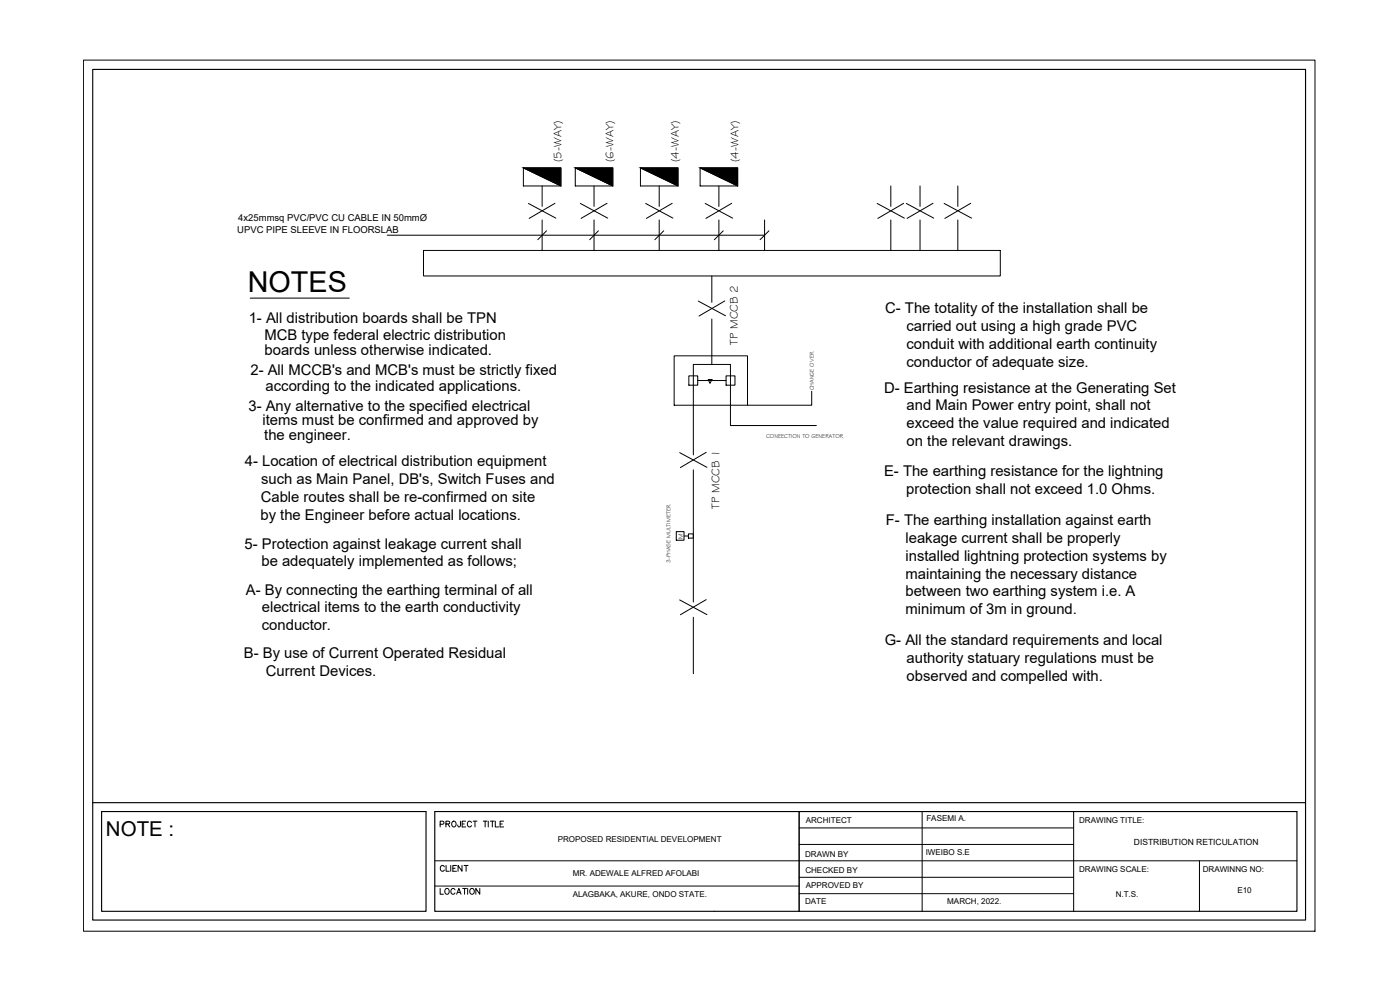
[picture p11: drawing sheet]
<svg xmlns="http://www.w3.org/2000/svg" width="420mm" height="297mm" viewBox="0 0 420 297" stroke-linecap="round" stroke-linejoin="round" font-family="sans-serif">
<defs><g id="words">
<text font-size="8.6" x="74.4" y="87.6">NOTES</text>
<text font-size="6.1" x="31.8" y="250.8">NOTE :</text>
<text font-size="4.9" x="130.9" y="269.5">LOCATION</text>
<g font-size="4.5">
<text x="265.7" y="93.9">C- The totality of the installation shall be</text>
<text x="74.6" y="96.9">1- All distribution boards shall be TPN</text>
<text x="272" y="99.4">carried out using a high grade PVC</text>
<text x="79.3" y="102.1">MCB type federal electric distribution</text>
<text x="79.4" y="106.4">boards unless otherwise indicated.</text>
<text x="272" y="104.6">conduit with additional earth continuity</text>
<text x="75.2" y="112.5">2- All MCCB's and MCB's must be strictly fixed</text>
<text x="272" y="110.1">conductor of adequate size.</text>
<text x="79.7" y="117.4">according to the indicated applications.</text>
<text x="265.3" y="117.8">D- Earthing resistance at the Generating Set</text>
<text x="74.6" y="123.4">3- Any alternative to the specified electrical</text>
<text x="272.1" y="123.1">and Main Power entry point, shall not</text>
<text x="78.8" y="127.4">items must be confirmed and approved by</text>
<text x="272.1" y="128.5">exceed the value required and indicated</text>
<text x="79.3" y="132.2">the engineer.</text>
<text x="272.1" y="133.8">on the relevant drawings.</text>
<text x="73.5" y="139.9">4- Location of electrical distribution equipment</text>
<text x="265.3" y="142.9">E- The earthing resistance for the lightning</text>
<text x="78.3" y="145.2">such as Main Panel, DB's, Switch Fuses and</text>
<text x="272" y="148.2">protection shall not exceed 1.0 Ohms.</text>
<text x="78.2" y="150.7">Cable routes shall be re-confirmed on site</text>
<text x="78.2" y="156">by the Engineer before actual locations.</text>
<text x="265.9" y="157.6">F- The earthing installation against earth</text>
<text x="73.4" y="164.6">5- Protection against leakage current shall</text>
<text x="271.8" y="162.9">leakage current shall be properly</text>
<text x="78.5" y="170">be adequately implemented as follows;</text>
<text x="271.8" y="168.2">installed lightning protection systems by</text>
<text x="271.8" y="173.6">maintaining the necessary distance</text>
<text x="73.8" y="178.4">A- By connecting the earthing terminal of all</text>
<text x="271.8" y="178.9">between two earthing system i.e. A</text>
<text x="78.6" y="183.7">electrical items to the earth conductivity</text>
<text x="271.8" y="184.2">minimum of 3m in ground.</text>
<text x="78.6" y="189.1">conductor.</text>
<text x="73.2" y="197.5">B- By use of Current Operated Residual</text>
<text x="265.5" y="193.7">G- All the standard requirements and local</text>
<text x="79.8" y="202.8">Current Devices.</text>
<text x="272.1" y="199">authority statuary regulations must be</text>
<text x="272.1" y="204.3">observed and compelled with.</text>
</g>
<text font-size="4.4" x="130.9" y="262.5">CLIENT</text>
<g font-size="3.5">
<text x="168.5" y="48.6" transform="rotate(-90 168.5 48.6)">(5-WAY)</text>
<text x="184.1" y="48.6" transform="rotate(-90 184.1 48.6)">(6-WAY)</text>
<text x="203.7" y="48.6" transform="rotate(-90 203.7 48.6)">(4-WAY)</text>
<text x="221.6" y="48.6" transform="rotate(-90 221.6 48.6)">(4-WAY)</text>
<text x="221.5" y="103.5" transform="rotate(-90 221.5 103.5)">TP MCCB 2</text>
<text x="215.9" y="152.8" transform="rotate(-90 215.9 152.8)">TP MCCB 1</text>
</g>
<g font-size="2.8">
<text x="71.2" y="69.8">UPVC PIPE SLEEVE IN FLOORSLAB</text>
<text x="71.5" y="66.3">4x25mmsq PVC/PVC CU CABLE IN 50mmØ</text>
</g>
<text font-size="2.6" x="340.3" y="253.5">DISTRIBUTION RETICULATION</text>
<g font-size="2.4">
<text x="241.8" y="247">ARCHITECT</text>
<text x="278" y="246.3">FASEMI A.</text>
<text x="323.9" y="246.8">DRAWING TITLE:</text>
<text x="167.4" y="252.6">PROPOSED RESIDENTIAL DEVELOPMENT</text>
<text x="241.6" y="257.2">DRAWN BY</text>
<text x="277.8" y="256.5">IWEIBO S.E</text>
<text x="171.9" y="262.9">MR. ADEWALE ALFRED AFOLABI</text>
<text x="241.7" y="261.9">CHECKED BY</text>
<text x="323.9" y="261.7">DRAWING SCALE:</text>
<text x="360.9" y="261.7">DRAWINNG NO:</text>
<text x="171.9" y="269.2">ALAGBAKA, AKURE, ONDO STATE.</text>
<text x="241.8" y="266.5">APPROVED BY</text>
<text x="334.8" y="269.3">N.T.S.</text>
<text x="371.4" y="268">E10</text>
<text x="241.6" y="271.2">DATE</text>
<text x="284.3" y="271.4">MARCH, 2022.</text>
</g>
<text font-size="2" x="204.9" y="161.6" transform="rotate(-90 204.9 161.6)">M</text>
<g font-size="1.7">
<text x="244.2" y="117.1" transform="rotate(-90 244.2 117.1)">CHANGE OVER</text>
<text x="229.9" y="131.3">CONEECTION TO GENERATOR</text>
<text x="201.2" y="169" transform="rotate(-90 201.2 169)">3-PHASE MULTIMETER</text>
</g>
</g></defs>
<!-- layer: G-ANNO-TTLB -->
<g fill="none" stroke="#000" stroke-width=".3">
<path d="M130.5 258.3h258.7M132.1 247.3l1-.1 .1-.7-1.1-.1v1.7M133.8 247.2l1-.1 .1-.6-1.1-.1v1.7M134.4 247.2l.6 .9M135.9 246.5a.81 .81 0 0 1 1 .7 .81 .81 0 0 1-1 .8l-.3-.5zM138.2 246.4l-.1 1.5-.4 .2-.3-.6M138.7 247.2h.6M139.8 246.4h-1.1v1.7h1.1M141.5 246.8a.63 .63 0 0 0-.7-.4 .63 .63 0 0 0-.5 .7v.4a.63 .63 0 0 0 .5 .6 .63 .63 0 0 0 .7-.4M142 246.4h1.1M142.6 246.4v1.7M145 246.4h1.2"/>
<path d="M145.6 246.4v1.7M146.5 246.4v1.7M147.2 246.4h1.2M147.8 246.4v1.7M148.6 246.4v1.7h1.1M150.1 247.2h.6M151.1 246.4h-1v1.7h1M239.8 243.5v29.9M239.8 253.4h82.4M239.8 248.4h82.4M130.5 265.9h109.3M239.8 268.1h82.4"/>
<path d="M239.8 263.2h82.4"/>
</g>
<!-- layer: G-ANNO-TTLB-THIN -->
<path d="M25 18h369.6v261.4h-369.6zM239.8 243.5v29.9M276.7 243.5v29.9M322.2 243.5v29.9M360 258.3v15.1" fill="none" stroke="#000" stroke-width=".3"/>
<!-- layer: G-ANNO-TTLB-MEDM -->
<path d="M27.8 20.8h364v255.3h-364zM27.8 240.8h364M30.5 243.5h97.4v29.9h-97.4zM130.5 243.5h258.7v29.9h-258.7z" fill="none" stroke="#000" stroke-width=".34"/>
<!-- layer: 0 -->
<g fill="none" stroke="#000" stroke-width=".3">
<path d="M157.1 50.4h11.2v5.4h-11.2zM157.1 50.4l11.2 5.4M162.7 55.8v6.1M172.6 50.4h11.3v5.4h-11.3zM172.6 50.4l11.3 5.4M178.3 55.8v6.1M192.2 50.4h11.3v5.4h-11.3zM192.2 50.4l11.3 5.4M197.8 55.8v6.1M210.1 50.4h11.3v5.4h-11.3zM210.1 50.4l11.3 5.4M215.7 55.8v6.1"/>
<path d="M267.3 55.8v6.1M276.1 55.8v6.1M287.5 55.8v6.1M116.2 70.6h113.3M127.1 75.1h173.1v7.7h-173.1zM158.6 61l8.2 4.4M162.7 66v9.1M164 69.3l-2.6 2.6M166.6 61l-7.8 4.5M174.2 61l8.2 4.4M178.3 66v9.1M179.6 69.3l-2.6 2.6"/>
<path d="M182.2 61l-7.8 4.5M193.8 61l8.1 4.4M197.8 66v9.1M199.2 69.3l-2.7 2.6M201.7 61l-7.7 4.5M211.6 61l8.3 4.4M215.7 66v9.1M217.1 69.3l-2.7 2.6M219.6 61l-7.7 4.5M229.5 66v9.1M230.8 69.3l-2.7 2.6M263.2 61l8.2 4.4"/>
<path d="M267.3 66v9.1M271.2 61l-7.7 4.5M272 61l8.2 4.4M276.1 66v9.1M280 61l-7.8 4.5M283.4 61l8.2 4.4M287.5 66v9.1M291.3 61l-7.7 4.5M75.1 89.5h29.7M209.6 90.3l8.1 4.4M213.6 82.8v7.9M213.6 95.7v13.6"/>
<path d="M217.5 90.3l-7.7 4.5M202.3 106.8h22v14.8h-22zM206.7 112.8h2.7v2.8h-2.7zM209.4 114.2h8.5M212.5 113.9h1.2l-.6 1.1zM217.9 112.8h2.7v2.8h-2.7zM243.6 117.4v4.2h-19.3M204 135.8l8.1 4.4M211.9 135.7l-7.7 4.6M245 127.7h-25.8v-18.4h-11.1v27.2M203 159.5h2.3v2.6h-2.3zM208.1 141v39.6"/>
<path d="M205.3 160.8h1.3M206.6 160.2h1.5v1.3h-1.5zM211.9 179.9l-7.7 4.5M204 180l8.1 4.4M208.1 185.2v16.9"/>
</g>
<path d="M157.1 50.4h11.2v5.4zM172.6 50.4h11.3v5.4zM192.2 50.4h11.3v5.4zM210.1 50.4h11.3v5.4z" fill="#000" stroke="#000" stroke-width=".3"/>
<use href="#words"/>
</svg>
